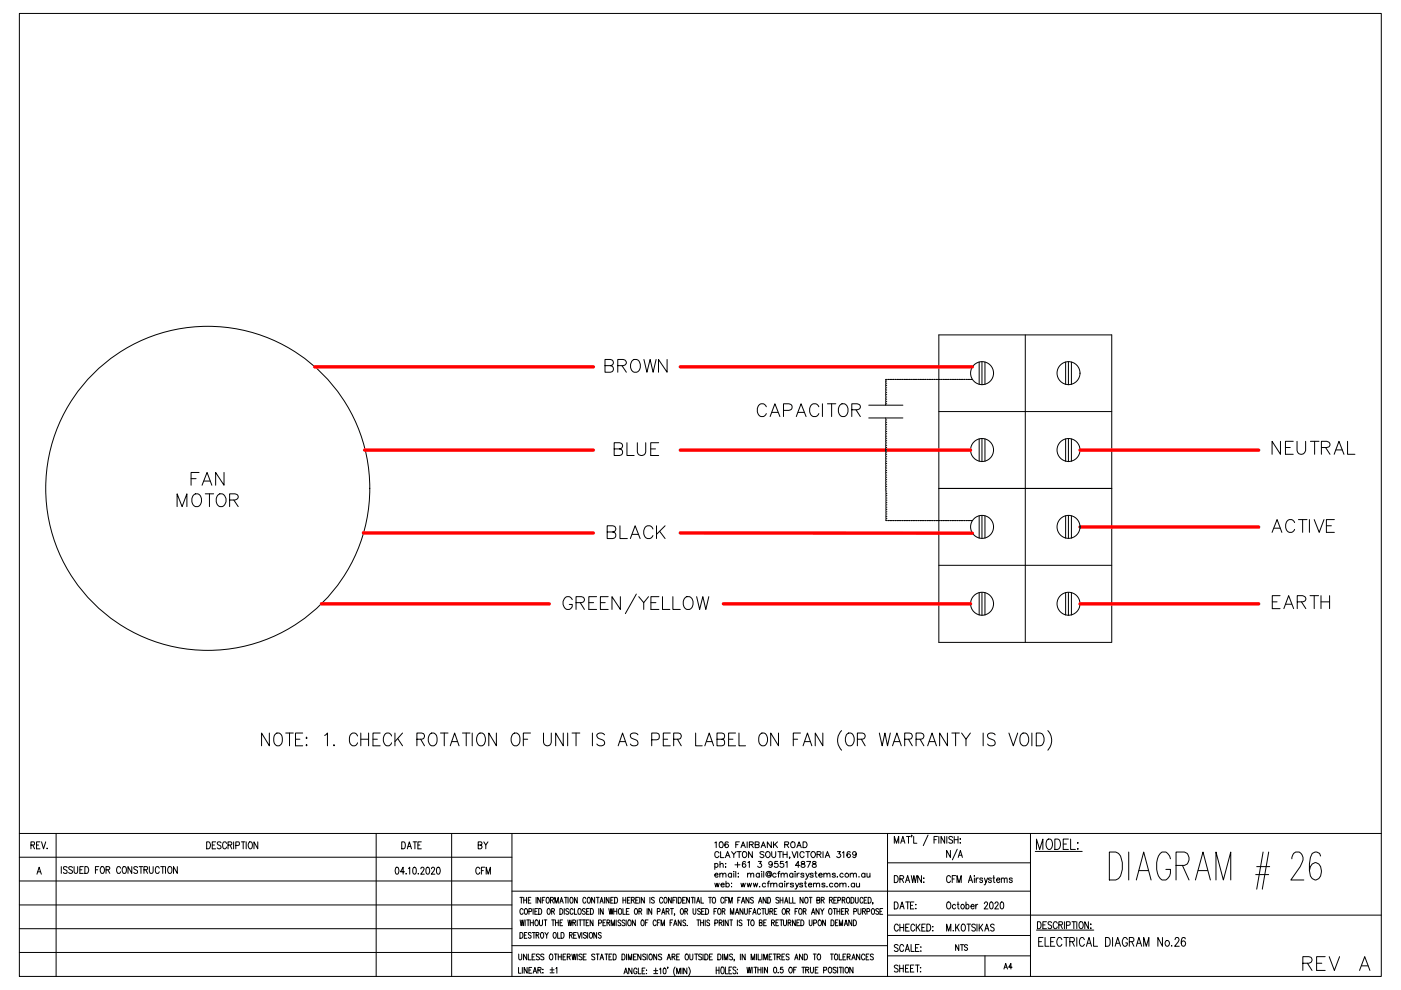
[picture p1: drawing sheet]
<svg xmlns="http://www.w3.org/2000/svg" width="297mm" height="210mm" viewBox="0 0 297 210" stroke-linecap="round" stroke-linejoin="round" font-family="sans-serif">
<defs><g id="words">
<text font-size="7.5" x="118.2" y="131.2">GREEN/YELLOW</text>
<text font-size="6.6" x="275.2" y="207.1">REV</text>
<g font-size="6.2">
<text x="159.5" y="89.6">CAPACITOR</text>
<text x="268.5" y="97.7">NEUTRAL</text>
<text x="39.2" y="104.1">FAN</text>
<text x="36.3" y="108.7">MOTOR</text>
<text x="127.4" y="115.4">BLACK</text>
<text x="268.5" y="130.2">EARTH</text>
</g>
<g font-size="5.7">
<text x="127" y="80.1">BROWN</text>
<text x="129.1" y="97.7">BLUE</text>
<text x="268.5" y="113.9">ACTIVE</text>
</g>
<text font-size="4.9" x="100.2" y="181.3">BY</text>
<text font-size="4.4" x="99.5" y="186.6">CFM</text>
<text font-size="4" x="211.7" y="206.7">A4</text>
</g></defs>
<g fill="none" stroke="#000" stroke-width=".21">
<path d="M207.6 76.8v4.7M208.2 76.7v4.9M208.8 76.8v4.7M217.4 71v65.2M225.9 76.8v4.7M226.5 76.7v4.9M227.2 76.8v4.7M184.2 88.6h7.2M187.8 80.8h.1M187.8 81.3h.1M187.8 81.7h.1M187.8 82.2h.1"/>
<path d="M187.8 82.7h.1M187.8 83.2h.1M187.8 83.7h.1M187.8 84.2h.1M187.8 84.6h.1M187.8 85.1h.1M187.8 85.6h.1M187.8 85.7v.2h-3.6M187.8 89h.1M187.8 89.5h.1M187.8 90h.1M187.8 90.5h.1"/>
<path d="M187.8 91h.1M187.8 91.5h.1M187.8 92h.1M187.8 92.5h.1M187.8 92.9h.1M187.8 93.4h.1M187.8 93.9h.1M187.8 94.4h.1M187.8 94.9h.1M187.8 95.4h.1M187.8 95.9h.1M187.8 96.3h.1"/>
<path d="M187.8 96.8h.1M187.8 97.3h.1M187.8 97.8h.1M187.8 98.3h.1M187.8 98.8h.1M187.8 99.2h.1M187.8 99.8h.1M187.8 80.9v.2M187.8 81.4v.2M187.8 81.8v.3M187.8 82.4v.2M187.8 82.8v.3"/>
<path d="M187.8 83.3v.3M187.8 83.8v.2M187.8 84.3v.3M187.8 84.8v.2M187.8 85.3v.2M187.8 88.6v.3M187.8 89.2v.2M187.8 89.7v.2M187.8 90.1v.3M187.8 90.6v.3M187.8 91.1v.3M187.8 91.6v.2"/>
<path d="M187.8 92.1v.2M187.8 92.6v.2M187.8 93.1v.2M187.8 93.5v.3M187.8 94v.3M187.8 94.5v.3M187.8 95v.3M187.8 95.5v.2M187.8 96v.2M187.8 96.4v.3M187.8 97v.2M187.8 97.4v.3"/>
<path d="M187.8 97.9v.3M187.8 98.4v.3M187.8 98.9v.3M187.8 99.4v.2M187.8 99.9v.2M187.8 85.9h3.6M188.1 80.4h-.3v.3M188.3 80.4h.1M188.4 80.4h.2M188.7 80.4h.1M188.8 80.4h.3M189.2 80.4h.1"/>
<path d="M189.3 80.4h.3M189.7 80.4h.1M189.8 80.4h.3M190.2 80.4h.1M190.3 80.4h.2M190.7 80.4h.1M190.8 80.4h.3M191.2 80.4h.1M191.3 80.4h.2M191.6 80.4h.1M191.8 80.4h.2M192.1 80.4h.1"/>
<path d="M192.2 80.4h.3M192.6 80.4h.1M192.7 80.4h.3M193.1 80.4h.1M193.2 80.4h.3M193.6 80.4h.1M193.7 80.4h.3M194.1 80.4h.1M194.2 80.4h.2M194.6 80.4h.1M194.7 80.4h.2M195 80.4h.1"/>
<path d="M195.2 80.4h.2M195.5 80.4h.1M195.7 80.4h.2M196 80.4h.1M196.1 80.4h.3M196.5 80.4h.1M196.6 80.4h.2M197 80.4h.1M197.1 80.4h.3M197.5 80.4h.1M197.6 80.4h.2M198 80.4h.1"/>
<path d="M198.1 80.4h.2M198.5 80.4h.1M198.6 80.4h.2M198.9 80.4h.1M199.1 87.3h36.6M199.1 80.4h.2M199.4 80.4h.1M199.6 80.4h.2M199.9 80.4h.1M200 80.4h.3M200.4 80.4h.1M200.5 80.4h.2"/>
<path d="M200.9 80.4h.1M201 80.4h.3M201.4 80.4h.1M201.5 80.4h.2M201.8 80.4h.1M202 80.4h.2M202.4 80.4h.1M202.5 80.4h.2M202.8 80.4h.1M202.9 80.4h.3M203.3 80.4h.1M203.4 80.4h.3"/>
<path d="M203.8 80.4h.1M203.9 80.4h.3M204.3 80.4h.1M204.4 80.4h.2M204.8 80.4h.1M204.9 80.4h.2M205.3 80.4h.1M205.4 80.4h.2M205.7 80.4h.1M205.9 80.4h.3M207.6 93.1v4.7M208.2 93v4.9"/>
<path d="M208.8 93.1v4.7M225.9 93.1v4.7M226.5 93v4.9M227.2 93.1v4.7M187.8 100.2h.1M187.8 100.7h.1M187.8 101.2h.1M187.8 101.7h.1M187.8 102.2h.1M187.8 102.7h.1M187.8 103.1h.1M187.8 103.6h.1"/>
<path d="M187.8 104.1h.1M187.8 100.3v.3M187.8 100.9v.2M187.8 101.3v.3M187.8 101.8v.2M187.8 102.3v.2M187.8 102.8v.2M187.8 103.3v.2M187.8 103.8v.2M187.8 104.6h.1M187.8 105.1h.1M187.8 105.6h.1"/>
<path d="M187.8 106.1h.1M187.8 106.6h.1M187.8 107h.1M187.8 107.5h.1M187.8 108h.1M187.8 108.5h.1M187.8 109h.1M187.8 109.5h.1M187.8 110h.1M187.8 110.1v.3h.3M187.8 104.2v.3M187.8 104.7v.3"/>
<path d="M187.8 105.2v.3M187.8 105.7v.2M187.8 106.2v.2M187.8 106.7v.2M187.8 107.2v.2M187.8 107.7v.2M187.8 108.1v.3M187.8 108.6v.3M187.8 109.1v.3M187.8 109.6v.2M188.3 110.4h.1M188.4 110.4h.2"/>
<path d="M188.7 110.4h.1M188.8 110.4h.3M189.2 110.4h.1M189.4 110.4h.2M189.7 110.4h.1M189.8 110.4h.3M190.2 110.4h.1M190.3 110.4h.2M190.7 110.4h.1M190.8 110.4h.3M191.2 110.4h.1M191.3 110.4h.2"/>
<path d="M191.6 110.4h.1M191.8 110.4h.2M192.2 110.4h.1M192.3 110.4h.2M192.6 110.4h.1M192.7 110.4h.3M193.1 110.4h.1M193.3 110.4h.2M193.6 110.4h.1M193.7 110.4h.3M194.1 110.4h.1M194.2 110.4h.2"/>
<path d="M194.6 110.4h.1M194.7 110.4h.2M195.1 110.4h.1M195.2 110.4h.2M195.5 110.4h.1M195.7 110.4h.2M196 110.4h.1M196.1 110.4h.3M196.5 110.4h.1M196.6 110.4h.3M197 110.4h.1M197.1 110.4h.3"/>
<path d="M197.5 110.4h.1M197.6 110.4h.3M198 110.4h.1M198.1 110.4h.2M198.5 110.4h.1M198.6 110.4h.2M198.9 110.4h.1M199.1 103.6h36.6M199.1 119.9h36.6M199.1 110.4h.2M199.4 110.4h.1M199.6 110.4h.2"/>
<path d="M199.9 110.4h.1M200 110.4h.3M200.4 110.4h.1M200.5 110.4h.3M200.9 110.4h.1M201 110.4h.3M201.4 110.4h.1M201.5 110.4h.2M201.8 110.4h.1M202 110.4h.2M202.4 110.4h.1M202.5 110.4h.2"/>
<path d="M202.8 110.4h.1M202.9 110.4h.3M203.3 110.4h.1M203.5 110.4h.2M203.8 110.4h.1M203.9 110.4h.3M204.3 110.4h.1M204.4 110.4h.2M204.8 110.4h.1M204.9 110.4h.2M205.3 110.4h.1M205.4 110.4h.2"/>
<path d="M205.7 110.4h.1M205.9 110.4h.3M207.6 109.4v4.7M208.2 109.3v4.8M208.8 109.4v4.7M225.9 109.4v4.7M226.5 109.3v4.8M227.2 109.4v4.7M207.6 125.7v4.7M208.2 125.6v4.9M208.8 125.7v4.7M225.9 125.7v4.7"/>
<path d="M226.5 125.6v4.9M227.2 125.7v4.7M235.7 136.2h-36.6v-65.2h36.6v65.2M57.1 155.4v2.7l-1.6-2.7v2.7M58.3 155.8l.4-.4a1.2 1.2 0 0 1 1.2 1.7 .92 .92 0 0 1-1 1.1 .92 .92 0 0 1-.9-1.1zM60.6 155.4h1.6M61.4 155.4v2.7M62.7 156.7h.9M64.2 155.4h-1.5v2.7h1.5M65 156.3l.1 .2-.1 .1zM65 157.9l.1 .1-.1 .1zM68.8 155.9l.6-.5v2.7"/>
<path d="M70.8 157.9l-.1 .1 .1 .1 .2-.1M75.8 156.1a.89 .89 0 0 0-1.1-.7 .89 .89 0 0 0-.6 1.1 1.18 1.18 0 0 0 1.1 1.6l.6-.6M76.5 156.7h1.6M76.5 155.4v2.7M78.1 155.4v2.7M79.1 156.7h.9M80.6 155.4h-1.5v2.7h1.5M83 156.1a.89 .89 0 0 0-1.1-.7 .89 .89 0 0 0-.6 1.1 1.22 1.22 0 0 0 1.2 1.6l.5-.6M83.7 155.4v2.7M84.3 156.6l1 1.5M85.3 155.4l-1.6 1.8M88.4 156.7h1a.68 .68 0 0 0 .6-.4 .68 .68 0 0 0-.2-.8l-1.4-.1v2.7"/>
<path d="M89.2 156.7l.8 1.4M91.3 155.5a.94 .94 0 0 1 1 .1 .94 .94 0 0 1 .4 .9 1.18 1.18 0 0 1-1.2 1.6 1.65 1.65 0 0 1-.2-2.6zM93.4 155.4h1.6M94.2 155.4v2.7M95.5 158.1l.9-2.7 .9 2.7M95.8 157.2h1.2M98 155.4h1.7M98.8 155.4v2.7M100.1 155.4v2.7M101.5 155.5a.94 .94 0 0 1 1 .1 .94 .94 0 0 1 .4 .9 1.18 1.18 0 0 1-1.1 1.6 1.65 1.65 0 0 1-.3-2.6zM105.2 155.4v2.7l-1.6-2.7v2.7M108.8 155.5a.94 .94 0 0 1 1 .1 .94 .94 0 0 1 .4 .9 1.18 1.18 0 0 1-1.1 1.6 1.65 1.65 0 0 1-.3-2.6z"/>
<path d="M111 156.7h.9M112.5 155.4h-1.5v2.7M115.2 155.4v2a.83 .83 0 0 0 .9 .7 .83 .83 0 0 0 .8-.7v-2M119.4 155.4v2.7l-1.6-2.7v2.7M120.4 155.4v2.7M121.3 155.4h1.6M122.1 155.4v2.7M125.6 155.4v2.7M128.2 155.8a.91 .91 0 0 0-.9-.4 .91 .91 0 0 0-.8 .7l.3 .4 .9 .4a.65 .65 0 0 1 .5 .6 .65 .65 0 0 1-.6 .6h-.5l-.6-.4M131.1 158.1l.9-2.7 .9 2.7M131.4 157.2h1.2M135.3 155.8a.87 .87 0 0 0-.9-.4 .87 .87 0 0 0-.8 .7l.3 .4 .9 .4a.69 .69 0 0 1 .2 1.1 1.04 1.04 0 0 1-1.4-.3"/>
<path d="M138.2 156.9h1a.74 .74 0 0 0 .6-.8 .74 .74 0 0 0-.6-.7h-1v2.7M140.6 156.7h1M142.1 155.4h-1.5v2.7h1.5M142.8 156.7h1a.68 .68 0 0 0 .6-.4 .68 .68 0 0 0-.2-.8l-1.4-.1v2.7M143.6 156.7l.8 1.4M147.5 155.4v2.7h1.4M149.4 158.1l1-2.7 .9 2.7M149.8 157.2h1.2M152 156.7h1.1l.4-.2a.7 .7 0 0 0-.4-1.1h-1.1v2.7l1.4-.1a.74 .74 0 0 0-.3-1.3M154.5 156.7h.9M156 155.4h-1.5v2.7h1.5M156.7 155.4v2.7h1.4"/>
<path d="M161.1 155.8a.91 .91 0 0 1 1.1-.3 .91 .91 0 0 1 .5 1 1.22 1.22 0 0 1-1.2 1.6 1.62 1.62 0 0 1-.4-2.3zM165.1 155.4v2.7l-1.7-2.7v2.7M168.2 156.7h.9M169.7 155.4h-1.5v2.7M170.3 158.1l.9-2.7 .9 2.7M170.6 157.2h1.2M174.5 155.4v2.7l-1.7-2.7v2.7M178.4 154.9a2.94 2.94 0 0 0 0 4.2M179.5 155.8a.91 .91 0 0 1 1.1-.3 .91 .91 0 0 1 .5 1 1.22 1.22 0 0 1-1.2 1.6 1.72 1.72 0 0 1-.4-2.3zM181.8 156.7h1a.66 .66 0 0 0 .6-.6 .66 .66 0 0 0-.6-.7h-1v2.7M182.6 156.7l.8 1.4M186.4 155.4l.6 2.7 .6-2.7 .6 2.7 .6-2.7"/>
<path d="M189.2 158.1l1-2.7 .9 2.7M189.6 157.2h1.2M191.8 156.7h1a.68 .68 0 0 0 .6-.4 .68 .68 0 0 0-.2-.8l-1.4-.1v2.7M192.6 156.7l.8 1.4M194.2 156.7h1.1a.66 .66 0 0 0 .6-.6 .66 .66 0 0 0-.6-.7h-1.1v2.7M195.1 156.7l.8 1.4M196.7 158.1l.9-2.7 .9 2.7M197 157.2h1.2M200.9 155.4v2.7l-1.7-2.7v2.7M201.8 155.4h1.6M202.6 155.4v2.7M203.9 155.4l.9 1.3 .9-1.3"/>
<path d="M204.8 156.7v1.4M208.4 155.4v2.7M211 155.8a.87 .87 0 0 0-.9-.4 .87 .87 0 0 0-.7 .7l.2 .4 .9 .4a.69 .69 0 0 1 .3 1.1 1.04 1.04 0 0 1-1.4-.3M213.9 155.4l.9 2.7 1-2.7M216.5 155.8a.91 .91 0 0 1 1.1-.3 .91 .91 0 0 1 .5 1 1.22 1.22 0 0 1-1.2 1.6 1.62 1.62 0 0 1-.4-2.3zM218.8 155.4v2.7M219.7 155.4h.8a1.49 1.49 0 0 1 .9 1.4 1.49 1.49 0 0 1-.9 1.3h-.8zM222.2 154.9a3 3 0 0 1 0 4.2"/>
<circle cx="208.2" cy="79.1" r="2.43"/>
<circle cx="226.5" cy="79.1" r="2.43"/>
<circle cx="208.2" cy="95.4" r="2.43"/>
<circle cx="226.5" cy="95.4" r="2.43"/>
<circle cx="44" cy="103.5" r="34.4"/>
<circle cx="208.2" cy="111.7" r="2.43"/>
<circle cx="226.5" cy="111.7" r="2.43"/>
<circle cx="208.2" cy="128" r="2.43"/>
<circle cx="226.5" cy="128" r="2.43"/>
</g>
<path d="M66.7 77.8h59.1M144.2 77.8h62M77.3 95.4h48.5M144.2 95.4h61.6M229 95.4h37.9M77 113h48.8M144.2 113h62M229 111.7h37.9M68.2 128h48.3M153.4 128h52.4M229 128h37.9" fill="none" stroke="#f00" stroke-width=".72"/>
<g fill="none" stroke="#000" stroke-width=".21">
<path d="M4.1 2.9h288.8v204.1h-288.8zM4.1 176.7h288.8M6.6 179.2l.6-.1v-.6h-.6v1.5M6.9 179.2l.4 .8M7.7 179.2h.5M8.5 178.5h-.8v1.5h.8M8.8 178.5l.4 1.5 .5-1.5M10 179.8l-.1 .1h.1M11.9 176.7v30.3M43.8 178.5a.75 .75 0 0 1 .8 .7 .75 .75 0 0 1-.8 .8zM45 179.2h.5M45.7 178.5h-.7v1.5h.7"/>
<path d="M46.9 178.7l-.3-.2h-.4l-.1 .2 .1 .3 .4 .3a.4 .4 0 0 1 .2 .6 .4 .4 0 0 1-.6 0l-.1-.1M48 178.8a.44 .44 0 0 0-.5-.3 .44 .44 0 0 0-.3 .5v.4a.44 .44 0 0 0 .3 .6 .44 .44 0 0 0 .5-.4M48.3 179.2l.7-.1 .1-.5-.8-.1v1.5M48.8 179.2l.3 .8M49.5 178.5v1.5M50 179.3l.7-.2v-.6h-.7v1.5M51.2 178.5h.7M51.6 178.5v1.5M52.2 178.5v1.5M52.9 178.5h.1a.79 .79 0 0 1 .6 .6 .79 .79 0 0 1-.3 .8l-.1 .1a.85 .85 0 0 1-.3-1.5zM54.7 178.5v1.5l-.9-1.5v1.5M79.8 176.7v30.3"/>
<path d="M85.2 178.5a.78 .78 0 0 1 .8 .5 .78 .78 0 0 1-.3 .9l-.5 .1zM86.4 180l.4-1.5 .4 1.5M86.5 179.5h.6M87.6 178.5h.7M88 178.5v1.5M88.6 179.2h.4M89.3 178.5h-.7v1.5h.7M95.8 176.7v30.3M108.5 176.7v30.3M151.6 178.7l.2-.2v1.2M152.7 178.5a.61 .61 0 0 1 .7 .5 .61 .61 0 0 1-.4 .7l-.5-.2v-.5zM154.4 178.7l-.1-.2a.61 .61 0 0 0-.7 .5 .61 .61 0 0 0 .5 .7 .39 .39 0 0 0 .3-.4 .39 .39 0 0 0-.3-.4 .39 .39 0 0 0-.4 .4"/>
<path d="M156 179.1h.5M156.8 178.5h-.8v1.2M157.1 179.7l.5-1.2 .4 1.2M157.3 179.3h.6M158.4 178.5v1.2M158.9 179.1l.7-.1 .1-.3-.1-.2h-.7v1.2M159.3 179.1l.4 .6M160.1 179.1l.8-.1v-.4l-.8-.1v1.2l.8-.1 .1-.3-.3-.2M161.4 179.7l.4-1.2 .5 1.2M161.5 179.3h.6M163.5 178.5v1.2l-.8-1.2v1.2M164 178.5v1.2"/>
<path d="M164.3 179l.5 .7M164.8 178.5l-.8 .8M166.4 179.1l.8-.1v-.4l-.8-.1v1.2M166.8 179.1l.4 .6M167.9 178.5a.59 .59 0 0 1 .7 .6 .59 .59 0 0 1-.7 .6l-.3-.4zM169 179.7l.4-1.2 .5 1.2M169.1 179.3h.6M170.3 178.5h.4a.65 .65 0 0 1 .4 .6 .65 .65 0 0 1-.4 .6h-.4zM188.2 176.7v30.3M189.6 178.8v-1.5l.5 1.5 .4-1.5v1.5M191 178.8l.4-1.5 .5 1.5M191.1 178.3h.6"/>
<path d="M192.2 177.3h.8M192.6 177.3v1.5M193.3 177.1h-.1h.1l-.1 .4M193.7 177.3v1.5h.7M196.8 177.1l-1.1 2.2M198 178h.5M198.8 177.3h-.8v1.5M199.1 177.3v1.5M200.3 177.3v1.5l-.8-1.5v1.5M200.7 177.3v1.5M202 177.6l-.3-.3-.4 .1-.1 .2 .1 .3 .6 .3-.1 .5h-.5l-.1-.1M202.3 178h.8"/>
<path d="M202.3 177.3v1.5M203.1 177.3v1.5M203.6 177.8v.2zM203.6 178.7v.1zM218.5 176.7v30.3M222.1 178l.2-.1a.95 .95 0 0 1 .8 1.4v.2a.59 .59 0 0 1-.6 .6 .59 .59 0 0 1-.6-.6l-.1-.8zM223.6 177.9h.6a1.29 1.29 0 0 1 0 2.2h-.6zM225.4 179h.7M226.5 177.9h-1.1v2.2h1.1M227 177.9v2.2h1M228.4 180h.2l-.1 .1zM228.5 178.6v.2z"/>
<path d="M4.1 196.9h104.4M4.1 186.8h104.4M4.1 191.9h104.4M4.1 181.8h104.4M7.8 185.3l.5-1.4 .5 1.4M8 184.8h.6M13 183.7v1.5M14.2 184l-.2-.3-.5 .1v.2v.3l.6 .2v.6h-.6v-.1M15.4 184l-.3-.3-.4 .1-.1 .2 .1 .3 .7 .5-.2 .3h-.5l-.1-.1M15.7 183.7v1.3l.3 .2 .4-.2 .1-1.3M16.9 184.4h.5M17.7 183.7h-.8v1.5h.8"/>
<path d="M18 183.7a.73 .73 0 0 1 .8 .8 .73 .73 0 0 1-.8 .7zM20.2 184.4h.5M21 183.7h-.8v1.5M21.5 183.8a.68 .68 0 0 1 .7 .4 .68 .68 0 0 1-.2 .8l-.1 .1a.68 .68 0 0 1-.7-.4 .68 .68 0 0 1 .2-.7zM22.5 184.4l.7-.1 .1-.2-.1-.3-.7-.1v1.5M22.9 184.4l.4 .8M25.6 184.1a.44 .44 0 0 0-.6-.4 .44 .44 0 0 0-.3 .6v.3a.44 .44 0 0 0 .3 .6 .44 .44 0 0 0 .6-.4M26.1 183.8l.1-.1a.79 .79 0 0 1 .7 .6 .79 .79 0 0 1-.3 .8 .68 .68 0 0 1-.7-.4 .68 .68 0 0 1 .1-.7zM27.9 183.7v1.5l-.8-1.5v1.5M29.2 184l-.3-.3-.4 .1-.1 .3 .7 .5 .1 .4-.3 .2-.4-.1-.1-.1M29.5 183.7h.8M29.9 183.7v1.5"/>
<path d="M30.5 184.4l.7-.1v-.5l-.7-.1v1.5M30.9 184.4l.4 .8M31.7 183.7v1.1l.3 .4 .4-.2 .1-1.3M33.8 184.1a.44 .44 0 0 0-.6-.4 .44 .44 0 0 0-.3 .6v.3a.44 .44 0 0 0 .3 .6 .44 .44 0 0 0 .6-.4M34.1 183.7h.8M34.5 183.7v1.5M35.1 183.7v1.5M35.8 183.8l.1-.1a.79 .79 0 0 1 .6 .6 .79 .79 0 0 1-.3 .8 .68 .68 0 0 1-.7-.4 .68 .68 0 0 1 .2-.7zM37.6 183.7v1.5l-.8-1.5v1.5M83.9 184h.5l.2 .5-.1 .6-.3 .2h-.3l-.1-.6zM85.8 184.8h-.9l.6-.9v1.4M86.1 185.2l-.1 .1h.1"/>
<path d="M86.6 184.2l.3-.3v1.4M87.7 184l.1-.1a.85 .85 0 0 1 0 1.4 1.08 1.08 0 0 1-.1-1.3zM88.7 185.2l-.1 .1h.1M89.2 184.2l.1-.2 .4-.1 .2 .4-.7 1h.8M90.5 184h.4l.2 .5-.2 .8h-.3a1.08 1.08 0 0 1-.1-1.3zM91.5 184.2v-.2l.4-.1 .3 .4-.8 1h.8M92.7 184h.5l.1 .5-.1 .8h-.3a1.08 1.08 0 0 1-.2-1.3zM108.5 188.9h110M110.2 197.7a.64 .64 0 0 1 .7 .4 .64 .64 0 0 1-.2 .8h-.5zM110.2 190.3h.7M110.3 195l.2 1.3 .2-1.3 .2 1.3 .2-1.3M110.5 190.3v1.2"/>
<path d="M110.9 192.9a.35 .35 0 0 0-.4-.3 .35 .35 0 0 0-.3 .5v.3a.35 .35 0 0 0 .3 .5 .35 .35 0 0 0 .4-.3M111 190.3v1.2M111 190.9h.6M111.2 198.3h.3M111.3 192.8l.1-.2a.65 .65 0 0 1 .5 .6 .65 .65 0 0 1-.5 .7l-.2-.5zM111.3 195v1.3M111.6 190.3v1.2M111.7 195h.6M111.7 197.7h-.5v1.2h.5M112 195v1.3M112 190.9h.4M112.1 193.3l.5-.1 .1-.4-.6-.2v1.3"/>
<path d="M112.4 195v1.3M112.4 195.6h.7M112.6 190.3h-.6v1.2h.6M112.6 197.9l-.2-.2-.4 .2 .1 .3 .3 .1a.31 .31 0 0 1 .1 .6 .31 .31 0 0 1-.5-.2M112.9 197.7h.6M113 192.6v1.3M113.1 195v1.3M113.2 197.7v1.2M113.4 193.2h.3M113.6 195.1l.1-.1a.63 .63 0 0 1 .4 .7 .63 .63 0 0 1-.4 .6 .85 .85 0 0 1-.1-1.2zM113.7 198.3l.5-.1v-.4l-.5-.1v1.2M113.7 190.3v1.2"/>
<path d="M114 192.6h-.6v1.3h.6M114 198.3l.3 .6M114.2 192.6a.62 .62 0 0 1 .7 .6 .62 .62 0 0 1-.7 .7zM114.4 195v.9l.2 .4 .4-.2v-1.1M114.6 190.3v1.2l-.6-1.2v1.2M114.8 197.8a.6 .6 0 0 1 .5 .4 .6 .6 0 0 1-.2 .7h-.1a.7 .7 0 0 1-.2-1.1zM115 190.9h.3M115.4 195h.6M115.5 190.3h-.5v1.2M115.5 197.7l.4 .6 .3-.6M115.7 195v1.3M115.9 198.3v.6"/>
<path d="M116 190.3a.65 .65 0 0 1 .5 .6 .65 .65 0 0 1-.5 .6 .89 .89 0 0 1 0-1.2zM116.1 192.8l.1-.2a.65 .65 0 0 1 .5 .6 .65 .65 0 0 1-.5 .7l-.2-.5zM116.7 190.9l.6-.1v-.5h-.6v1.2M117 193.2h.5v-.4l-.5-.2v1.3M117 195h.6M117.1 190.9l.2 .6M117.3 193.2l.3 .7M117.3 195v1.3M117.4 197.8a.6 .6 0 0 1 .6 .4 .6 .6 0 0 1-.2 .7h-.1a.7 .7 0 0 1-.3-1.1zM117.6 191.5v-1.2l.4 1.2 .4-1.2v1.2M117.8 195.6h.6M117.8 195v1.3"/>
<path d="M118.2 197.7v1.2h.5M118.4 195v1.3M118.7 191.5l.3-1.2 .4 1.2M118.7 192.6a.62 .62 0 0 1 .7 .6 .62 .62 0 0 1-.7 .7zM118.7 195.6h.4M118.8 191.1h.5M119 197.7a.64 .64 0 0 1 .6 .4 .64 .64 0 0 1-.2 .8h-.4zM119.3 195h-.6v1.3h.6M119.6 192.6v1.3M119.7 190.3h.6M120 190.3v1.2M120.4 195l.2 1.3 .2-1.3 .2 1.3 .3-1.3"/>
<path d="M120.4 190.3v1.2M120.6 192.8a.32 .32 0 0 0-.5-.1 .32 .32 0 0 0 0 .5l.3 .1a.33 .33 0 0 1 .1 .5 .33 .33 0 0 1-.5-.1M120.7 198.3l.5-.1 .1-.4-.6-.1v1.2M121 190.3h.1a.65 .65 0 0 1 .4 .6 .65 .65 0 0 1-.4 .6 .89 .89 0 0 1-.1-1.2zM121 198.3l.3 .6M121.5 195.6h.5v-.4l-.5-.2v1.3M121.5 192.9a.33 .33 0 0 0-.4-.3 .33 .33 0 0 0-.2 .5v.3a.33 .33 0 0 0 .2 .5 .33 .33 0 0 0 .4-.3M121.6 198.3h.4M121.8 195.6l.2 .7M121.8 192.6v1.3h.5M122.2 197.7h-.6v1.2h.6M122.4 190.3v1.2l-.6-1.2v1.2"/>
<path d="M122.4 195v1.3M122.5 197.7l.3 1.2 .4-1.2M122.6 192.8l.2-.2a.63 .63 0 0 1 .4 .6 .63 .63 0 0 1-.4 .7l-.3-.5zM122.7 195h.6M123 195v1.3M123.4 197.7v1.2M123.5 195h.6M123.8 195v1.3M124.1 192.8a.3 .3 0 0 0-.5-.1 .3 .3 0 0 0 .1 .5l.2 .1a.32 .32 0 0 1 .1 .5 .32 .32 0 0 1-.5-.1M124.2 190.6a.33 .33 0 0 0-.4-.3 .33 .33 0 0 0-.2 .4v.3a.33 .33 0 0 0 .2 .5 .33 .33 0 0 0 .4-.3M124.3 195.6h.3M124.3 197.9l-.2-.2-.4 .2 .1 .3 .4 .2a.33 .33 0 0 1 0 .5 .33 .33 0 0 1-.5-.2"/>
<path d="M124.4 193.2h.3M124.6 197.7v1.2M124.7 190.3h.1a.65 .65 0 0 1 .4 .6 .65 .65 0 0 1-.4 .6 .89 .89 0 0 1-.1-1.2zM124.9 195h-.6v1.3h.6M124.9 192.6h-.5v1.3h.5M125.1 197.8a.61 .61 0 0 1 .6 .4 .61 .61 0 0 1-.4 .7 .7 .7 0 0 1-.2-1.1zM125.2 192.6a.62 .62 0 0 1 .6 .6 .62 .62 0 0 1-.6 .7zM125.7 195v1.3l-.6-1.3v1.3M126.1 190.3v1.2l-.7-1.2v1.2M126.4 190.3h.6M126.5 197.7v1.2l-.6-1.2v1.2M126.7 190.3v1.2"/>
<path d="M126.9 195.7l.6-.1v-.4l-.6-.2v1.3M127 192.6v1.3M127.2 191.5l.4-1.2 .3 1.2M127.3 191.1h.5M127.5 197.9l-.2-.2-.4 .2 .1 .3 .3 .1a.31 .31 0 0 1 .1 .6 .31 .31 0 0 1-.5-.2M127.8 195.6h.4M127.9 192.6v1.3l-.6-1.3v1.3M128.2 190.3v1.2M128.4 195h-.6v1.3h.6M128.7 195.6h.5v-.4l-.5-.2v1.3M129 195.6l.3 .7M129.1 192.6l.2 1.3 .2-1.3 .3 1.3 .2-1.3"/>
<path d="M129.1 190.3v1.2l-.6-1.2v1.2M129.5 190.9h.3M129.6 196.3v-1.3l.4 1.3 .3-1.3v1.3M130 190.3h-.5v1.2h.5M130.1 193.2h.7M130.1 192.6v1.3M130.3 190.3a.67 .67 0 0 1 .7 .4 .67 .67 0 0 1-.2 .7l-.5 .1zM130.6 195v1.3M130.8 192.6v1.3M131.2 192.8l.2-.2a.63 .63 0 0 1 .4 .6 .63 .63 0 0 1-.4 .7l-.3-.5zM131.6 195.3a.3 .3 0 0 0-.5-.2 .3 .3 0 0 0 .1 .5l.3 .2a.31 .31 0 0 1 0 .5 .31 .31 0 0 1-.5-.2M132.1 192.6v1.3h.5"/>
<path d="M132.1 190.9h.6M132.1 190.3v1.2M132.5 195.3l-.2-.3-.4 .3 .1 .3 .5 .2-.1 .4-.3 .1-.2-.2M132.7 190.3v1.2M132.8 195v1.3M132.8 193.2h.4M133.1 190.9h.3M133.3 195.1v-.1a.63 .63 0 0 1 .5 .7 .63 .63 0 0 1-.5 .6 .85 .85 0 0 1 0-1.2zM133.4 192.6h-.6v1.3h.6M133.6 190.3h-.5v1.2h.5M133.9 190.9l.5-.1v-.5h-.5v1.2M134.2 190.9l.3 .6"/>
<path d="M134.6 192.8l.1-.2a.65 .65 0 0 1 .5 .6 .65 .65 0 0 1-.5 .7l-.2-.5zM134.7 195v1.3l-.6-1.3v1.3M134.8 190.9h.3M135.4 190.3h-.6v1.2h.6M135.5 193.2h.5v-.4l-.5-.2v1.3M135.6 190.3v1.2M135.8 193.2l.3 .7M136.1 195a.65 .65 0 0 1 .5 .7 .65 .65 0 0 1-.5 .6 .84 .84 0 0 1 0-1.3zM136.6 190.3v1.2l-.6-1.2v1.2M136.8 195.6h.4M137.2 192.6v1.3M137.4 195h-.6v1.3"/>
<path d="M137.8 190.3v1.2M138.2 192.6v1.3l-.7-1.3v1.3M138.7 190.4l-.2-.1-.4 .1 .1 .3 .4 .2a.32 .32 0 0 1 .1 .5 .32 .32 0 0 1-.6-.1M139.1 195.3a.33 .33 0 0 0-.4-.2 .33 .33 0 0 0-.2 .4l.1 .7 .3 .1 .2-.3M139.4 193.3l.5-.1v-.4l-.5-.2v1.3M139.4 195.6h.3M140 195h-.6v1.3M140.2 196.3v-1.3l.3 1.3 .4-1.3v1.3M140.3 193.9l.3-1.3 .4 1.3M140.4 193.5h.4M140.5 190.6a.35 .35 0 0 0-.4-.3 .35 .35 0 0 0-.3 .4v.3a.35 .35 0 0 0 .3 .5 .35 .35 0 0 0 .4-.3M140.9 190.3h.1a.65 .65 0 0 1 .5 .6 .65 .65 0 0 1-.5 .6 .89 .89 0 0 1-.1-1.2z"/>
<path d="M141.2 193.2h.6v-.4l-.6-.2v1.3M141.6 193.2l.3 .7M142.1 195.6h.3M142.2 192.6h.6M142.3 190.3v1.2l-.6-1.2v1.2M142.5 192.6v1.3M142.6 195h-.5v1.3M142.7 190.9h.3M142.8 196.3l.4-1.3 .4 1.3M143 195.9h.4M143 193.8v.3M143.3 190.3h-.6v1.2"/>
<path d="M143.5 190.3v1.2M143.8 190.3a.67 .67 0 0 1 .7 .4 .67 .67 0 0 1-.2 .7l-.5 .1zM144.3 192.8l.2-.2a.65 .65 0 0 1 .4 .6 .65 .65 0 0 1-.4 .7l-.3-.5zM144.4 195v1.3l-.6-1.3v1.3M144.7 190.9h.4M145.2 193.2h.5l.1-.4-.6-.2v1.3M145.3 190.3h-.6v1.2h.6M145.4 195.3a.3 .3 0 0 0-.5-.2 .3 .3 0 0 0 0 .5l.4 .2a.31 .31 0 0 1 0 .5 .31 .31 0 0 1-.5-.2M145.5 193.2l.3 .7M145.7 196.2h.1M146.2 190.3v1.2l-.6-1.2v1.2M146.6 190.3h.6"/>
<path d="M146.9 190.3v1.2M146.9 192.6v.9l.3 .4 .3-.2v-1.1M147.3 190.3v1.2M147.7 191.5l.3-1.2 .4 1.2M147.7 195h.7M147.8 191.1h.5M148 195v1.3M148.5 192.8a.3 .3 0 0 0-.5-.1 .3 .3 0 0 0 .1 .5l.2 .1a.32 .32 0 0 1 .1 .5 .32 .32 0 0 1-.5-.1M148.5 195.6h.6M148.5 195v1.3M148.6 190.3v1.2h.6M148.8 193.2h.3"/>
<path d="M149.1 195v1.3M149.4 192.6h-.6v1.3h.6M149.5 195v1.3M149.6 192.6a.62 .62 0 0 1 .7 .6 .62 .62 0 0 1-.7 .7zM150.2 190.3h.6M150.5 195.3a.3 .3 0 0 0-.5-.2 .3 .3 0 0 0 0 .5l.4 .2a.31 .31 0 0 1-.1 .5 .31 .31 0 0 1-.4-.2M150.5 190.3v1.2M151.2 190.3h.1a.63 .63 0 0 1 .4 .6 .63 .63 0 0 1-.4 .6 .89 .89 0 0 1-.1-1.2zM151.4 193.2h.3M151.6 195.7l.5-.1v-.4l-.5-.2v1.3M151.6 183.2a.39 .39 0 0 1 .5 0 .39 .39 0 0 1 0 .6 .39 .39 0 0 1-.5-.1M151.6 185.5h.6a.38 .38 0 0 0-.5-.3 .38 .38 0 0 0-.1 .6l.2 .2 .4-.2"/>
<path d="M151.6 187.3l.2 .8 .2-.8 .2 .8 .3-.8M151.6 183.1v1.2M151.9 192.6h-.5v1.3M152.2 192.8l.2-.2a.63 .63 0 0 1 .5 .6 .63 .63 0 0 1-.5 .7l-.3-.5zM152.4 180.9a.46 .46 0 0 0-.5-.3 .46 .46 0 0 0-.3 .4v.3a.45 .45 0 0 0 .3 .5 .45 .45 0 0 0 .5-.3M152.5 195.6h.5l.1-.2-.1-.2-.5-.2v1.3M152.6 185.4l.3-.3 .3 .1v.8M152.6 185.1v.9M152.7 183.3l.3-.2h.2l.1 .8M152.7 182.6v1.3M152.8 180.6v1.2h.7M152.8 195.6l.3 .7"/>
<path d="M152.9 187.6h.6a.39 .39 0 0 0-.4-.3 .39 .39 0 0 0-.3 .4 .39 .39 0 0 0 .4 .4l.3-.2M153.1 193.2h.5l.1-.4-.6-.2v1.3M153.2 185.4l.6-.3 .1 .3v.6M153.4 193.2l.3 .7M153.4 195v1.3M153.5 190.6a.33 .33 0 0 0-.5-.3 .33 .33 0 0 0-.2 .4v.3a.33 .33 0 0 0 .2 .5 .33 .33 0 0 0 .5-.3M153.7 190.9h.4M153.8 181.8l.5-1.2 .5 1.2M153.8 183.1h.1zM153.8 183.8h.1zM153.9 187.4a.4 .4 0 0 1 .6 0 .4 .4 0 0 1 0 .6 .4 .4 0 0 1-.6-.1M153.9 186.8v1.3"/>
<path d="M154 181.4h.6M154.3 190.3h-.6v1.2M154.4 195v1.3l-.6-1.3v1.3M154.5 191.5v-1.2l.4 1.2 .3-1.2v1.2M154.7 195h.6M154.9 193.9v-1.3l.3 1.3 .4-1.3v1.3M155 195v1.3M155.1 187.3h.1M155.1 188h.1M155.1 180.6l.5 .6 .5-.6M155.1 185.3a.4 .4 0 0 0-.6 0 .4 .4 0 0 0 0 .6 .4 .4 0 0 0 .6-.1M155.1 185.1v.9"/>
<path d="M155.5 184.8h.1M155.6 181.2v.6M155.6 185.1v.9M155.8 183.4h1.1M155.9 193.9l.4-1.3 .3 1.3M156 184.8v1.2M156 193.5h.5M156.3 180.6h.8M156.3 195v1.3M156.4 182.8v1.1M156.4 190.9h.4M156.5 185.2h.1z"/>
<path d="M156.5 185.9h.1zM156.7 180.6v1.2M157 190.3h-.6v1.2M157.1 187.3l.2 .8 .3-.8 .2 .8 .2-.8M157.2 191.5l.4-1.2 .3 1.2M157.3 195.3a.3 .3 0 0 0-.5-.2 .3 .3 0 0 0 .1 .5l.3 .2a.33 .33 0 0 1 0 .5 .33 .33 0 0 1-.5-.2M157.3 191.1h.5M157.5 180.7l.1-.1a.59 .59 0 0 1 .7 .6 .59 .59 0 0 1-.7 .6l-.2-.5zM157.5 192.6v1.3l-.6-1.3v1.3M157.9 192.6v.9l.2 .4 .3-.2 .1-1.1M158.1 182.8l-.1-.1a.37 .37 0 0 0-.6 .2v.8l.3 .2a.4 .4 0 0 0 .5-.4 .4 .4 0 0 0-.5-.4l-.3 .4M158.4 187.3l.2 .8 .3-.8 .2 .8 .2-.8"/>
<path d="M158.4 195h.6M158.5 185.4l.5-.3 .2 .3v.6M158.5 185.1v.9M158.6 182.9l.3-.3v1.3M158.7 195v1.3M158.8 190.3v1.2l-.6-1.2v1.2M158.8 193.2h.4M159.2 185.4l.3-.3 .3 .1v.8M159.4 192.6h-.6v1.3M159.4 195.1l.1-.1a.65 .65 0 0 1 .4 .7 .65 .65 0 0 1-.4 .6 .75 .75 0 0 1-.1-1.2zM159.5 180.6v1.2l-.8-1.2v1.2M159.6 193.9l.4-1.3 .3 1.3"/>
<path d="M159.7 190.4l-.2-.1-.4 .1 .1 .3 .4 .2a.32 .32 0 0 1 .1 .5 .32 .32 0 0 1-.6-.1M159.7 187.3l.2 .8 .3-.8 .2 .8 .3-.8M159.7 193.5h.5M160.8 182.6h.6l-.3 .5a.42 .42 0 0 1 .4 .6 .42 .42 0 0 1-.7 .1l-.1-.1M160.8 191.5l.4-1.2 .3 1.2M161 191.1h.4M161 195.6h.5v-.4l-.5-.2v1.3l.5-.1 .1-.3-.2-.3M161 185.3a.38 .38 0 0 0-.6 0 .38 .38 0 0 0 0 .6 .38 .38 0 0 0 .6-.1M161 185.1v.9M161.1 188h.1M161.2 192.9a.35 .35 0 0 0-.4-.3 .35 .35 0 0 0-.2 .5v.3a.35 .35 0 0 0 .2 .5 .35 .35 0 0 0 .4-.3M161.4 184.8h.1z"/>
<path d="M161.5 192.6h.6M161.5 185.1v.9M161.8 192.6v1.3M161.9 195.6h.4M161.9 184.8v1.2M162 180.7l-.3-.1-.6 .1 .1 .3 .7 .3 .1 .3-.3 .2-.6-.2M162.3 192.6v.9l.3 .4 .3-.2v-1.1M162.3 187.4a.38 .38 0 0 0-.6 0 .38 .38 0 0 0 0 .5 .38 .38 0 0 0 .6 0M162.4 190.3v1.2l-.6-1.2v1.2M162.4 180.7l.2-.1a.59 .59 0 0 1 .7 .6 .59 .59 0 0 1-.7 .6l-.3-.5zM162.5 195h-.6v1.3h.6M162.7 187.3h.4"/>
<path d="M162.8 190.3a.67 .67 0 0 1 .6 .4 .67 .67 0 0 1-.2 .7l-.4 .1zM163.2 186.8l-.3 .2v1.1M163.2 193.2h.6v-.4l-.6-.2v1.3M163.3 185.2a.32 .32 0 0 0-.5-.1 .32 .32 0 0 0 0 .5 .32 .32 0 0 0 .5-.1M163.3 185.1v.5a.45 .45 0 0 0 .3-.5 .45 .45 0 0 0-.5-.3 .63 .63 0 0 0-.7 .8 .63 .63 0 0 0 1 .2M163.4 187.5l.3-.2h.3v.8M163.4 187.3v.8M163.5 193.2l.4 .7M163.6 195.6h.5l.1-.2-.1-.2-.5-.2v1.3M163.6 180.6v.9l.4 .3 .4-.2 .1-1M163.7 183.1a.39 .39 0 0 1-.5 .2 .39 .39 0 0 1-.1-.6 .39 .39 0 0 1 .6 .1v.3a.59 .59 0 0 1-.4 .8l-.3-.2M163.9 195.6l.3 .7"/>
<path d="M164 187.5l.3-.2h.3l.1 .8M164.2 193.2h.3M164.5 195.6h.3M164.5 185.3a.4 .4 0 0 0-.5 0 .4 .4 0 0 0 0 .6 .4 .4 0 0 0 .5-.1M164.7 192.6h-.5v1.3h.5M164.9 182.6h-.6v.6a.44 .44 0 0 1 .6 0 .44 .44 0 0 1-.1 .7 .44 .44 0 0 1-.6-.2M164.9 185.1h.4M164.9 180.6h.9M165.1 195h-.6v1.3h.6M165.1 190.4l-.2-.1-.4 .1 .1 .3 .5 .2v.5l-.4 .1-.2-.2M165.3 195h.6M165.4 184.8l-.3 .2v1"/>
<path d="M165.4 180.6v1.2M165.4 190.9h.6M165.4 190.3v1.2M165.6 185.4l.3-.3 .3 .1v.8M165.6 185.1v.9M165.7 195v1.3M165.9 192.8l.2-.2a.65 .65 0 0 1 .5 .6 .65 .65 0 0 1-.5 .7l-.3-.5zM165.9 187.4a.4 .4 0 0 0-.6 0 .4 .4 0 0 0 0 .6 .4 .4 0 0 0 .6-.1M165.9 187.3v.8M166 190.3v1.2M166 180.6v1.2M166 181.2h.9"/>
<path d="M166.1 182.6h-.6l-.1 .6a.44 .44 0 0 1 .7 0 .44 .44 0 0 1-.1 .7 .44 .44 0 0 1-.6-.2M166.1 195v.9l.3 .4 .3-.2 .1-1.1M166.2 185.4l.3-.3 .4 .1v.8M166.4 191.5l.3-1.2 .3 1.2M166.4 186.8v.2zM166.4 187.3v.8M166.5 191.1h.4M166.5 182.9l.4-.3v1.3M166.8 193.2h.5l.1-.4-.6-.2v1.3M166.8 187.3v.8M166.9 180.6v1.2M167.1 195.6h.5v-.4l-.5-.2v1.3"/>
<path d="M167.1 193.2l.3 .7M167.3 187.3h-.3l-.2 .3M167.3 190.3v1.2h.6M167.4 195.6l.3 .7M167.5 181.8h-.2h.2l-.2 .2M167.9 180.6l.5 1.2 .5-1.2M168.1 190.3v1.2h.5M168.1 185.3a.4 .4 0 0 0-.6 0 .4 .4 0 0 0 0 .6 .4 .4 0 0 0 .6-.1M168.1 185.1v.9M168.2 187.4l-.2-.1-.4 .1 .6 .3v.3l-.4 .1-.2-.2M168.5 184.8h.2zM168.6 193.2h.3"/>
<path d="M168.6 185.1v.9M168.6 195v1.3l-.6-1.3v1.3M168.7 187.3l.3 .8 .4-.8M169 195.6h.3M169 188.1l-.2 .3-.2 .1M169 185.1v.9M169.1 192.6h-.5v1.3M169.1 180.6v1.2M169.4 192.8l.2-.2a.63 .63 0 0 1 .5 .6 .63 .63 0 0 1-.5 .7l-.3-.5zM169.5 185.1l-.3 .1-.2 .3M169.5 195h-.5v1.3h.5M169.5 183.5h-.8l.5-.9v1.3"/>
<path d="M169.8 195a.62 .62 0 0 1 .7 .7 .62 .62 0 0 1-.7 .6zM170 182.7v.4l.5 .1 .2 .3a.44 .44 0 0 1-.4 .4 .44 .44 0 0 1-.5-.2l.2-.5 .6-.3-.2-.3zM170.2 187.4l-.2-.1-.5 .1 .6 .3v.3h-.5l-.1-.1M170.3 190.3v1.2l-.7-1.2v1.2M170.3 193.2h.5l.1-.4-.6-.2v1.3M170.4 185.3l-.2-.2-.4 .2 .6 .3v.3l-.4 .1-.2-.2M170.5 180.9a.46 .46 0 0 0-.5-.3 .46 .46 0 0 0-.4 .4v.3a.45 .45 0 0 0 .4 .5 .45 .45 0 0 0 .5-.3M170.6 187.3h.4M170.6 193.2l.3 .7M170.7 186.8v1l.1 .2 .2 .1M170.8 190.3h.1a.63 .63 0 0 1 .4 .6 .63 .63 0 0 1-.4 .6 .89 .89 0 0 1-.1-1.2zM170.9 185.1l.3 .9 .4-.9"/>
<path d="M170.9 180.6h.8M171 182.6h.9l-.6 1.3M171.2 186l-.2 .4h-.2M171.3 180.6v1.2M171.4 187.6h.7a.39 .39 0 0 0-.4-.3 .39 .39 0 0 0-.4 .4 .39 .39 0 0 0 .4 .4l.4-.2M171.6 195v.9l.2 .4 .3-.2 .1-1.1M171.6 190.3h.6M171.9 190.3v1.2M172 193.9l.4-1.3 .4 1.3M172 180.7l.2-.1a.59 .59 0 0 1 .7 .6 .59 .59 0 0 1-.7 .6l-.3-.5zM172.2 193.5h.4M172.3 182.7v.4l.6 .1 .2 .3a.44 .44 0 0 1-.4 .4 .44 .44 0 0 1-.5-.2l.2-.5 .6-.3-.2-.3z"/>
<path d="M172.4 185.3a.37 .37 0 0 0-.3-.2 .37 .37 0 0 0-.4 .2l.7 .4-.2 .3-.5-.2M172.5 187.5l.3-.2h.3v.8M172.5 187.3v.8M172.5 195.7l.6-.1v-.4l-.6-.2v1.3M172.8 185.1h.4M172.9 184.8v.9l.3 .3M173.1 187.5l.3-.2h.3l.1 .8M173.2 190.9l.5-.1v-.5h-.5v1.2l.5-.1 .1-.3-.2-.2M173.2 181.2l.7-.1 .1-.4-.8-.1v1.2M173.6 195.1l.1-.1a.6 .6 0 0 1 .5 .7 .6 .6 0 0 1-.6 .5l-.2-.4zM173.6 185.5h.7a.41 .41 0 0 0-.5-.3 .41 .41 0 0 0-.3 .5 .41 .41 0 0 0 .6 .3l.2-.2M173.7 192.6v1.3l-.7-1.3v1.3"/>
<path d="M173.7 181.2l.4 .6M174 192.6l.3 .6 .4-.6M174.1 190.9l.6-.2v-.3l-.6-.1v1.2M174.3 193.2v.7M174.4 190.9l.4 .6M174.5 180.6v1.2M174.7 185.4l.3-.3 .3 .1v.8M174.7 185.1v.9M174.9 187.4l-.2-.1-.5 .1 .6 .3v.3l-.3 .1-.3-.2M175 181.8l.4-1.2 .5 1.2M175 195v1.3l-.6-1.3v1.3M175.1 181.4h.6"/>
<path d="M175.3 185.4l.3-.3 .3 .1 .1 .8M175.3 188h.1M175.8 192.8l.2-.2a.65 .65 0 0 1 .4 .6 .65 .65 0 0 1-.4 .7l-.3-.5zM175.9 190.9l.5-.1v-.5h-.5v1.2M176.2 195a.62 .62 0 0 1 .6 .7 .62 .62 0 0 1-.6 .6zM176.2 190.9l.3 .6M176.6 187.4a.4 .4 0 0 0-.6 0 .4 .4 0 0 0 0 .6 .4 .4 0 0 0 .6-.1M176.7 192.6h.6M176.8 190.9h.3M177 192.6v1.3M177.1 185.3l-.2-.2-.5 .2 .6 .3v.3l-.3 .1-.3-.2M177.1 195.6h.4"/>
<path d="M177.4 190.3h-.6v1.2h.6M177.5 193.2h.6M177.5 192.6v1.3M177.5 180.6h.7l-.4 .4a.41 .41 0 0 1 .3 .7 .41 .41 0 0 1-.7-.1M177.5 185.9h.1M177.6 190.9h.5v-.6h-.5v1.2M177.7 195h-.6v1.3h.6M178 196.3v-1.3l.3 1.3 .3-1.3v1.3M178.1 187.5l.3-.2h.2l.1 .8M178.1 187.3v.8M178.1 192.6v1.3M178.4 193.2h.4"/>
<path d="M178.6 190.9l.5-.2v-.4h-.5v1.2M178.6 180.8l.3-.2v1.2M178.7 187.5l.3-.2h.3l.1 .8M178.8 185.3a.4 .4 0 0 0-.6 0 .4 .4 0 0 0 0 .6 .4 .4 0 0 0 .6-.1M178.9 190.9l.3 .6M179 192.6h-.6v1.3h.6M179 196.3l.4-1.3 .3 1.3M179.2 195.9h.4M179.2 193.2h.6v-.4l-.6-.2v1.3M179.5 190.4l.2-.1a.65 .65 0 0 1 .5 .6 .65 .65 0 0 1-.5 .6l-.2-.5zM179.5 193.2l.4 .7M179.9 188h.1"/>
<path d="M180.3 180.7l-.1-.1a.63 .63 0 0 0-.7 .5 .63 .63 0 0 0 .4 .7 .4 .4 0 0 0 .4-.4 .4 .4 0 0 0-.4-.4l-.3 .2v.2M180.3 185.4l.3-.3 .3 .1v.8M180.3 185.1v.9M180.4 190.3a.67 .67 0 0 1 .7 .4 .67 .67 0 0 1-.2 .7l-.5 .1zM180.6 195v1.3l-.6-1.3v1.3M180.9 195a.62 .62 0 0 1 .7 .7 .62 .62 0 0 1-.7 .6zM180.9 185.4l.3-.3 .3 .1 .1 .8M181 193.3l.5-.1 .1-.4-.6-.2v1.3M181.2 187.4a.4 .4 0 0 0-.6 0 .4 .4 0 0 0 0 .6 .4 .4 0 0 0 .6-.1M181.2 187.3v.8M181.4 190.3v.8l.2 .4 .3-.2v-1M181.5 181a.39 .39 0 0 1-.5 .3 .39 .39 0 0 1-.1-.6 .39 .39 0 0 1 .6 0v.3a.59 .59 0 0 1-.4 .8l-.3-.2"/>
<path d="M181.6 187.3l.1 .7 .2 .1 .3-.3M181.9 192.6v.9l.3 .4 .3-.2v-1.1M182.1 185.9h.1M182.2 187.3v.8M182.9 193.2h.5l.1-.4-.6-.2v1.3M183 190.6a.33 .33 0 0 0-.5-.3 .33 .33 0 0 0-.2 .4v.3a.33 .33 0 0 0 .2 .5 .33 .33 0 0 0 .5-.3M183.2 193.2l.3 .7M183.2 190.9h.4M183.4 185.3a.4 .4 0 0 0-.6 0 .4 .4 0 0 0 0 .6 .4 .4 0 0 0 .6-.1M183.4 185.1v.9M183.8 190.3h-.6v1.2h.6M183.8 193.3l.5-.1 .1-.4-.6-.2v1.3"/>
<path d="M183.8 185.1l.1 .8h.4l.1-.2M184.1 190.3a.62 .62 0 0 1 .6 .6 .62 .62 0 0 1-.6 .6zM184.4 185.1v.9M184.8 192.8l.2-.2a.65 .65 0 0 1 .4 .6 .65 .65 0 0 1-.4 .7l-.3-.5zM185.1 191.4l-.1 .3M186.3 192.8a.3 .3 0 0 0-.5-.1 .3 .3 0 0 0 .1 .5l.2 .1a.34 .34 0 0 1 .1 .5 .34 .34 0 0 1-.5-.1M186.6 193.2h.3M187.2 192.6h-.6v1.3h.6M188.2 198.3h30.3M188.2 194h104.7M188.2 182.9h30.3M189.6 185.6a.75 .75 0 0 1 .8 .8 .75 .75 0 0 1-.8 .7z"/>
<path d="M189.6 191.2a.79 .79 0 0 1 .8 .5 .79 .79 0 0 1-.2 .9l-.6 .1zM190.5 196.3a.44 .44 0 0 0-.6-.4 .44 .44 0 0 0-.3 .6v.4a.44 .44 0 0 0 .3 .5 .44 .44 0 0 0 .6-.3M190.8 186.4l.7-.1 .1-.2-.1-.3-.7-.2v1.5M190.8 192.7l.5-1.5 .4 1.5M190.8 195.9v1.5M190.8 196.7h.8M191 192.2h.5M191.2 186.4l.4 .7M191.6 195.9v1.5M192 187.1l.4-1.5 .5 1.5M192 196.7h.5M192 191.2h.8"/>
<path d="M192.2 186.6h.5M192.4 191.2v1.5M192.8 195.9h-.8v1.5h.8M193 192h.5M193.2 185.6l.3 1.5 .3-1.5 .3 1.5 .3-1.5M193.8 191.2h-.8v1.5h.8M193.9 196.3a.42 .42 0 0 0-.5-.4 .42 .42 0 0 0-.3 .6v.4a.42 .42 0 0 0 .3 .5 .42 .42 0 0 0 .5-.3M194.1 191.8h.1zM194.1 192.6h.1zM194.3 195.9v1.5M194.6 196.6l.5 .8M195.1 195.9l-.8 1"/>
<path d="M195.4 185.6v1.5l-.8-1.5v1.5M195.5 196.7h.4M195.8 186.2h.1zM195.8 187h.1zM196.2 195.9h-.7v1.5h.7M196.5 195.9a.75 .75 0 0 1 .8 .8 .75 .75 0 0 1-.8 .7zM197.7 196.5h.1zM197.7 197.3h.1zM200.7 197.4v-1.5l.4 1.5 .5-1.5v1.5M200.8 191.4l.2-.2a.77 .77 0 0 1 .6 .8 .77 .77 0 0 1-.6 .7l-.3-.3zM201.5 180.3v1.5l-.8-1.5v1.5M201.5 186a.44 .44 0 0 0-.5-.3 .44 .44 0 0 0-.3 .5v.4a.44 .44 0 0 0 .3 .5 .44 .44 0 0 0 .5-.3"/>
<path d="M201.9 186.4h.4M202.1 197.3h.1M202.6 185.6h-.7v1.5M202.6 192a.45 .45 0 0 0-.7 .2 .45 .45 0 0 0 .5 .5l.2-.2M202.6 195.9v1.5M202.9 187.1v-1.5l.4 1.5 .5-1.5v1.5M202.9 196.6l.5 .8M202.9 191.7h.4M202.9 180.1l-1 2.2M203.1 191.2v1.2l.3 .3M203.2 181.8l.4-1.5 .4 1.5M203.3 181.3h.6"/>
<path d="M203.4 195.9l-.8 1M203.9 196.1l.2-.2a.76 .76 0 0 1 .6 .8 .76 .76 0 0 1-.6 .7l-.3-.5zM204.8 192l.1-.2a.42 .42 0 0 1 .5 .4 .42 .42 0 0 1-.5 .4l-.1-.1M204.8 191.2v1.5M205 195.9h.8M205.3 187.1l.4-1.5 .5 1.5M205.4 195.9v1.5M205.4 186.6h.6M205.9 192.2h.6v-.3a.45 .45 0 0 0-.7 .3 .45 .45 0 0 0 .5 .5l.2-.2M206.6 185.6v.2zM206.6 186.2v.9M206.8 196.1a.43 .43 0 0 0-.8 0l.1 .4 .6 .3 .1 .4a.43 .43 0 0 1-.8 0"/>
<path d="M206.9 191.7v1M207 186.2v.9M207.1 195.9v1.5M207.3 191.7h-.2l-.2 .5M207.4 186.2h-.3l-.1 .4M207.6 195.9v1.5M207.9 196.6l.5 .8M208.3 186.4l-.2-.2h-.3l-.1 .2 .2 .2 .4 .1v.2a.31 .31 0 0 1-.3 .2 .31 .31 0 0 1-.3-.2M208.4 195.9l-.8 1M208.7 186.2l.3 .9 .4-.9M208.7 191.6l.1-.2a.38 .38 0 0 1 .6 0 .38 .38 0 0 1-.2 .6l-.5 .7h.8M208.8 197.4l.4-1.5 .5 1.5"/>
<path d="M209 196.9h.5M209 187.1l-.1 .5h-.2M210 191.3l.1-.1a.85 .85 0 0 1 0 1.5 1.08 1.08 0 0 1-.1-1.4zM210.2 186.4l-.2-.2h-.4l-.1 .2 .6 .3 .1 .2a.33 .33 0 0 1-.3 .2 .33 .33 0 0 1-.4-.2M210.5 186.2h.4M210.7 185.6v1.2l.2 .3M210.8 196.1a.39 .39 0 0 0-.5-.2 .39 .39 0 0 0-.2 .5l.5 .3a.41 .41 0 0 1 .1 .7 .41 .41 0 0 1-.7-.2M210.9 191.6l.1-.2a.38 .38 0 0 1 .6 0 .38 .38 0 0 1-.1 .6l-.6 .7h.8M211.3 186.6h.7l-.1-.4a.45 .45 0 0 0-.6 .4 .45 .45 0 0 0 .6 .4l.1-.1M212.2 191.3l.2-.1a.85 .85 0 0 1 0 1.5 1.08 1.08 0 0 1-.2-1.4zM212.3 186.4l.2-.2h.4v.9M212.3 186.2v.9"/>
<path d="M212.9 186.4l.3-.2h.3v.9M214.6 186.4l-.2-.2h-.4v.2l.5 .3v.3a.33 .33 0 0 1-.5-.1M219.5 180.5h9.9M219.8 180.1v-2.2l.6 2.2 .7-2.2v2.2M219.8 197.2h12.1M220 195.4a.78 .78 0 0 1 .8 .5 .78 .78 0 0 1-.3 .9l-.5 .1zM220.2 199.7h.6M221.1 196.1h.5M221.1 198.8h-.9v1.8h.9M221.6 198.8v1.8h.8M221.9 195.4h-.8v1.5h.8M222.8 199.7h.5"/>
<path d="M223 195.6l-.3-.2-.4 .1-.1 .1 .1 .4 .5 .2a.41 .41 0 0 1 .1 .7 .41 .41 0 0 1-.7-.2M223.6 198.8h-.8v1.8h.8M224.2 195.8a.44 .44 0 0 0-.6-.4 .44 .44 0 0 0-.3 .6v.3a.44 .44 0 0 0 .3 .6 .44 .44 0 0 0 .6-.4M224.5 196.1h.7v-.6l-.7-.1v1.5M224.9 196.1l.4 .8M225.1 199.2a.49 .49 0 0 0-.7-.3 1.24 1.24 0 0 0 .1 1.7 .52 .52 0 0 0 .6-.4M225.6 198.8h.9M225.7 195.4v1.5M226.1 198.8v1.8M226.1 196.2l.8-.1v-.5l-.8-.2v1.5M226.8 199.7l.9-.1 .1-.3-.1-.4-.9-.1v1.8M227.3 195.4h.8"/>
<path d="M227.3 199.7l.5 .9M227.7 195.4v1.5M228.3 195.4v1.5M228.3 198.8v1.8M229 195.5a.7 .7 0 0 1 .7 .4 .7 .7 0 0 1-.2 .8l-.2 .2a.84 .84 0 0 1-.3-1.4zM229.9 199.2a.49 .49 0 0 0-.7-.3 1.24 1.24 0 0 0 .1 1.7 .52 .52 0 0 0 .6-.4M230.5 200h.7M230.8 195.4v1.5l-.8-1.5v1.5M231.3 195.9v.2zM231.3 196.7v.2zM231.9 198.8v1.8h.8M234.4 198.8h.5a1.14 1.14 0 0 1 0 1.8h-.5z"/>
<path d="M235.2 180.7h1.4l.6 .2a4.6 4.6 0 0 1 0 5.4l-.6 .3h-1.4zM235.9 198.8v1.8M236.6 200h.8M239 199.2a.49 .49 0 0 0-.7-.3 1.24 1.24 0 0 0 .1 1.7 .55 .55 0 0 0 .6-.7h-.3M239.3 180.7v5.9M239.4 199.7l.9-.1 .1-.3-.1-.4-.9-.1v1.8M239.9 199.7l.5 .9M240.9 186.6l1.6-5.9 1.6 5.9M241.1 200h.8M241.5 184.6h2M246.5 198.8v1.8l-1-1.8v1.8M247.2 199.5a.56 .56 0 0 1 .8 .5 .56 .56 0 0 1-.8 .5l-.2-.4z"/>
<path d="M248.2 182.1a1.53 1.53 0 0 0-1.8-1.4 4.2 4.2 0 0 0-.8 5l.8 .9a1.67 1.67 0 0 0 1.8-2.3h-1M249.1 199.2a.44 .44 0 0 1 .6-.4 .44 .44 0 0 1 .2 .7l-.9 1.1h1M249.3 183.5h1.8a1.51 1.51 0 0 0 1-1.4 1.51 1.51 0 0 0-1-1.4h-1.8v5.9M250.7 183.5l1.4 3.1M251.3 199.1l-.1-.2-.3-.1a1.22 1.22 0 0 0 0 1.8 .55 .55 0 0 0 .5-.6 .55 .55 0 0 0-.7-.4l-.3 .4M253.4 186.6l1.7-5.9 1.5 5.9M254 184.6h2M257.8 186.6v-5.9l1.6 5.9 1.5-5.9v5.9M266.2 185.4h2.8M266.4 183.7h2.8M267.8 180.7l-1.4 7.8M269 180.7l-1.4 7.8"/>
<path d="M273.9 182.1a1.34 1.34 0 0 1 1.6-1.4 1.64 1.64 0 0 1 .6 2.2l-.4 .8-2 2.9h2.7M280 181.5l-.2-.6-.6-.2h-.4l-.6 .2a7.2 7.2 0 0 0-.4 4.8l.4 .6 .8 .3a1.99 1.99 0 0 0 1-2.9l-.4-.5-.6-.3a1.51 1.51 0 0 0-1.4 1.7M4.1 201.9h104.4M108.5 200.5h79.7M109.9 205.1v1.2h.6M110 202.3v.9l.2 .3 .4-.2v-1M110.7 205.1v1.2M111.7 202.3v1.2l-.7-1.2v1.2M111.8 205.1v1.2l-.7-1.2v1.2M112 202.3v1.2h.6M112.1 205.7h.4M112.7 205.1h-.6v1.2h.6"/>
<path d="M112.8 202.9h.4M113 206.3l.4-1.2 .4 1.2M113.2 205.9h.4M113.5 202.3h-.7v1.2h.7M114 205.7l.6-.1 .1-.4-.7-.1v1.2M114.4 202.5l-.3-.2h-.3l-.1 .4a.53 .53 0 0 1 .6 .8h-.3l-.3-.2M114.4 205.7l.3 .6M115.1 206.2h.1M115.1 205.5v.1zM115.3 202.5l-.2-.2-.5 .2 .1 .2 .5 .3a.35 .35 0 0 1-.1 .5 .35 .35 0 0 1-.5-.2M116.6 205.6h.9M116.6 206.3h.9"/>
<path d="M116.7 202.3h.1a.63 .63 0 0 1 .4 .6 .63 .63 0 0 1-.4 .6 .79 .79 0 0 1-.1-1.2zM117.1 205.1v1M117.5 202.3h.7M117.8 202.3v1.2M117.9 205.3l.2-.2v1.2M118.4 202.9h.6M118.4 202.3v1.2M119 202.3v1.2M119.4 202.9h.4M120 202.3h-.6v1.2h.6M120.3 202.9l.6-.2-.1-.4h-.5v1.2M120.6 202.9l.3 .6"/>
<path d="M121.2 202.3l.3 1.2 .2-1.2 .3 1.2 .2-1.2M122.4 202.3v1.2M123.4 202.5l-.3-.2-.4 .2 .1 .2 .4 .2a.33 .33 0 0 1 .2 .5 .33 .33 0 0 1-.5 .1l-.2-.2M123.7 202.9h.3M124.3 202.3h-.6v1.2h.6M126.1 202.5l-.2-.2-.5 .2 .1 .2 .4 .2a.33 .33 0 0 1 .2 .5 .33 .33 0 0 1-.5 .1l-.2-.2M126.4 202.3h.6M126.7 202.3v1.2M127.2 203.5l.4-1.2 .4 1.2M127.4 203.1h.4M128.3 202.3h.6M128.6 202.3v1.2"/>
<path d="M129.1 202.9h.4M129.7 202.3h-.6v1.2h.6M130 202.3a.67 .67 0 0 1 .7 .4 .67 .67 0 0 1-.2 .8h-.5zM131.9 202.3a.67 .67 0 0 1 .6 .4 .67 .67 0 0 1-.2 .8h-.4zM132.3 206.5l.4-1.3 .4 1.3M132.4 206.1h.5M132.8 202.3v1.2M133.2 203.5v-1.2l.4 1.2 .3-1.2v1.2M134 205.2v1.3l-.7-1.3v1.3M134.3 202.9h.4M135 202.3h-.7v1.2h.7M135 205.5l-.1-.2a.56 .56 0 0 0-.6 .3 .56 .56 0 0 0 .2 .7l.1 .2 .3-.1 .1-.4h-.2"/>
<path d="M135.3 205.2v1.3h.6M135.9 202.3v1.2l-.7-1.2v1.2M136.1 205.8h.4M136.7 205.2h-.6v1.3h.6M136.9 202.5l-.2-.2-.4 .2v.2l.6 .3-.1 .5h-.3l-.2-.2M137.1 206.4h.1M137.1 205.7v.1zM137.2 202.3v1.2M137.8 202.3a.63 .63 0 0 1 .5 .6 .63 .63 0 0 1-.5 .6 .89 .89 0 0 1 0-1.2zM138.6 205.8h.8M138.6 206.4h.8M139 205.2v1.1"/>
<path d="M139.2 202.3v1.2l-.6-1.2v1.2M139.8 205.5l.3-.3v1.3M140.3 202.5l-.3-.2h-.3v.4a.53 .53 0 0 1 .5 .8h-.3l-.3-.2M140.7 205.3l.1-.1a.72 .72 0 0 1 .1 1.3l-.3-.2zM141.4 203.5l.4-1.2 .4 1.2M141.6 205.1l-.1 .3M141.6 203.1h.5M142.5 202.9l.5-.1v-.5h-.5v1.2M142.8 202.9l.3 .6M143.1 205a1.59 1.59 0 0 0 0 1.9M143.5 206.5v-1.3l.3 1.3 .4-1.3v1.3M143.5 202.9h.3"/>
<path d="M144.1 202.3h-.6v1.2h.6M144.6 205.2v1.3M145.4 202.3h.1a.63 .63 0 0 1 .5 .6 .63 .63 0 0 1-.5 .6 .89 .89 0 0 1-.1-1.2zM145.6 205.2v1.3l-.7-1.3v1.3M146 205a1.43 1.43 0 0 1 0 1.9M146.3 202.3v.9l.3 .3 .3-.2v-1M147.3 202.3h.7M147.6 202.3v1.2M148.8 202.5l-.3-.2h-.3v.4a.53 .53 0 0 1 .5 .8h-.3l-.3-.2M149.1 202.3v1.2M149.4 202.3a.62 .62 0 0 1 .7 .6 .62 .62 0 0 1-.7 .6zM150.4 202.9h.4"/>
<path d="M151 202.3h-.6v1.2h.6M151.8 205v1.5M151.8 205.7h.6M152.2 202.3a.62 .62 0 0 1 .7 .6 .62 .62 0 0 1-.7 .6zM152.4 205v1.5M153 205.1l.1-.1a.81 .81 0 0 1 .3 1.4l-.2 .1a.86 .86 0 0 1-.2-1.4zM153.2 202.3v1.2M153.5 203.5v-1.2l.4 1.2 .4-1.2v1.2M153.8 205v1.5h.5M154.6 205.7h.3M155.2 205h-.6v1.5h.6M155.3 202.5l-.2-.2-.4 .2v.2l.6 .3-.1 .5h-.3l-.2-.2"/>
<path d="M155.7 203.5l-.1 .3M156 205.2l-.2-.2-.3 .1-.1 .4a.62 .62 0 0 1 .6 .9l-.4 .1-.2-.2M156.3 205.5v.1zM156.3 206.3v.2zM157 202.3v1.2M158 202.3v1.2l-.6-1.2v1.2M158.4 205.1l.2 1.2 .2-1.2 .2 1.2 .3-1.2M159.3 203.5v-1.2l.3 1.2 .4-1.2v1.2M159.5 205.1v1.2M159.9 205.1h.6M160.2 205.1v1.2M160.4 202.3v1.2"/>
<path d="M160.7 205.6h.6M160.7 205.1v1.2M160.7 202.3v1.2h.6M161.3 205.1v1.2M161.5 202.3v1.2M161.7 205.1v1.2M161.9 203.5v-1.2l.4 1.2 .4-1.2v1.2M162.7 205.1v1.2l-.6-1.2v1.2M163.1 202.9h.3M163.7 202.3h-.6v1.2h.6M164 202.3h.6M164.2 205.1h.1a.68 .68 0 0 1 .4 .6 .68 .68 0 0 1-.4 .6l-.3-.5z"/>
<path d="M164.3 202.3v1.2M164.8 202.9l.6-.1v-.5h-.6v1.2M165 206.2h.1M165.1 202.9l.3 .6M165.8 202.9h.4M166 205.1h-.5l-.1 .5a.37 .37 0 0 1 .6 0 .37 .37 0 0 1-.1 .5 .37 .37 0 0 1-.5 0M166.4 202.3h-.6v1.2h.6M167.3 202.5l-.2-.2h-.3l-.1 .4 .6 .3v.3l-.2 .2-.4-.2M167.4 205.1h.1a.63 .63 0 0 1 .5 .6 .63 .63 0 0 1-.5 .6 .79 .79 0 0 1-.1-1.2zM168.3 205.6h.4M168.5 203.5l.4-1.2 .3 1.2M168.6 203.1h.5"/>
<path d="M168.9 205.1h-.6v1.2M170 205.1h.6M170.2 202.3v1.2l-.7-1.2v1.2M170.3 205.1v1.2M170.5 202.3a.62 .62 0 0 1 .7 .6 .62 .62 0 0 1-.7 .6zM170.8 205.6h.6v-.4l-.6-.1v1.2M171.2 205.6l.3 .7M171.8 205.1v.8l.3 .4 .3-.2 .1-1M172.4 202.3h.7M172.7 202.3v1.2M172.8 205.6h.4M173.4 202.3h.1a.63 .63 0 0 1 .5 .6 .63 .63 0 0 1-.5 .6 .79 .79 0 0 1-.1-1.2z"/>
<path d="M173.4 205.1h-.6v1.2h.6M174.6 205.7l.6-.1v-.5h-.6v1.2M175.7 205.2l.2-.1a.63 .63 0 0 1 .5 .6 .63 .63 0 0 1-.5 .6l-.3-.5zM176.1 202.3h.6M176.4 202.3v1.2M177.1 202.3h.1a.63 .63 0 0 1 .4 .6 .63 .63 0 0 1-.4 .6 .89 .89 0 0 1-.1-1.2zM177.3 205.2l-.3-.1-.4 .1 .1 .3 .5 .3a.35 .35 0 0 1-.1 .5 .35 .35 0 0 1-.5-.2M177.6 205.1v1.2M177.9 202.3v1.2h.6M177.9 205.1h.7M178.3 205.1v1.2M178.7 202.9h.4"/>
<path d="M178.8 205.1v1.2M179.2 205.2l.3-.1a.63 .63 0 0 1 .4 .6 .63 .63 0 0 1-.4 .6l-.3-.5zM179.3 202.3h-.6v1.2h.6M179.6 202.9l.6-.1v-.5h-.6v1.2M179.9 202.9l.4 .6M180.6 203.5l.4-1.2 .4 1.2M180.7 203.1h.5M180.8 205.1v1.2l-.6-1.2v1.2M182.3 202.3v1.2l-.7-1.2v1.2M183.3 202.6a.37 .37 0 0 0-.4-.3 .37 .37 0 0 0-.3 .4v.3a.37 .37 0 0 0 .3 .5 .37 .37 0 0 0 .4-.3M183.6 202.9h.4M184.2 202.3h-.6v1.2h.6"/>
<path d="M185.2 202.5l-.2-.2-.5 .2 .1 .2 .5 .3v.5h-.4l-.2-.2M188.2 202.7h30.3M190.4 200.5l-.3-.2a.39 .39 0 0 0-.5 .3l.8 .7-.1 .4h-.4l-.3-.2M190.4 204.8l-.3-.2a.39 .39 0 0 0-.5 .4l.8 .7-.1 .4h-.6l-.1-.2M190.8 204.6v1.5M190.8 205.3h.7M191.5 204.6v1.5M191.6 200.6a.44 .44 0 0 0-.5-.3 .44 .44 0 0 0-.3 .5v.4a.44 .44 0 0 0 .3 .5 .44 .44 0 0 0 .5-.3M191.9 201.7l.5-1.4 .4 1.4M192 205.3h.4M192.1 201.3h.6M192.7 204.6h-.7v1.5h.7"/>
<path d="M193 205.3h.5M193.2 200.3v1.4h.6M193.8 204.6h-.8v1.5h.8M194.1 201h.5M194.1 204.6h.8M194.5 204.6v1.5M194.9 200.3h-.8v1.4h.8M195.1 205.2h.1zM195.2 206v.1zM195.2 200.8v.1zM195.2 201.6v.1zM203.3 200.3v1.2l-.7-1.2v1.2"/>
<path d="M203.6 200.3h.7M204 200.3v1.2M205.1 200.5l-.2-.2-.4 .2 .1 .3 .4 .2a.33 .33 0 0 1 0 .5 .33 .33 0 0 1-.5-.2M208.8 202.7v4.3M230.3 200.6l.6-1.8 .5 1.8M236.4 200.6l.6-1.8 .6 1.8M240.9 200.6l.6-1.8 .6 1.8M242.5 200.6v-1.8l.5 1.8 .6-1.8v1.8M248.4 200.5v.1l.1-.1M288.2 205.8l1.1-3 1.1 3M288.7 204.8h1.3"/>
<circle cx="177.3" cy="187.6" r=".4"/>
<circle cx="179.5" cy="185.6" r=".43"/>
<circle cx="204.1" cy="192.2" r=".44"/>
</g>
<use href="#words"/>
</svg>
